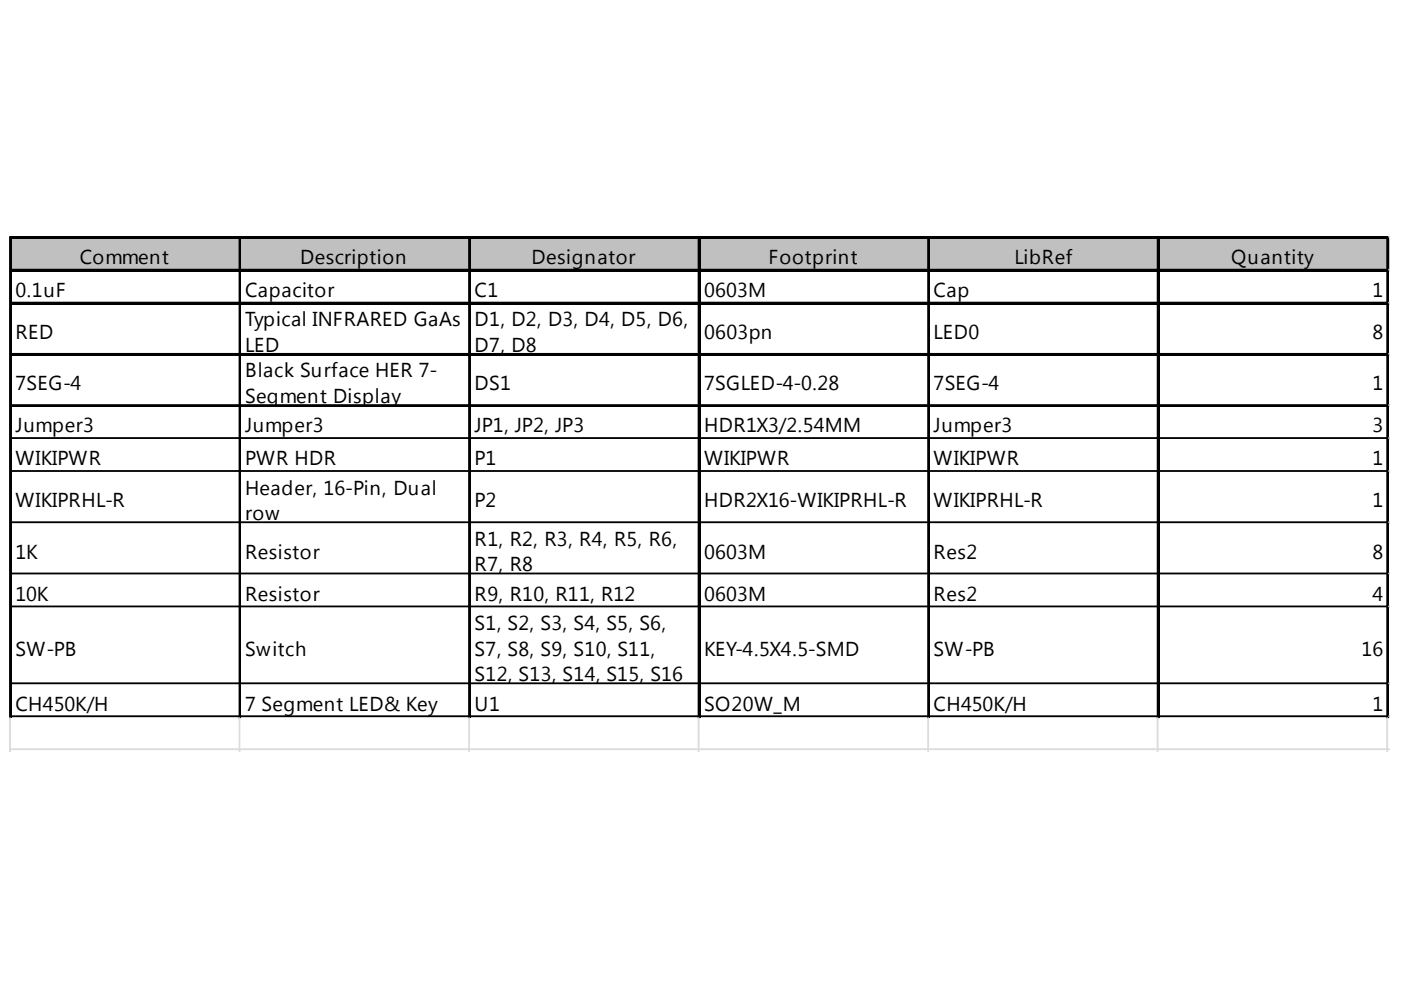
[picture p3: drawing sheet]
<svg xmlns="http://www.w3.org/2000/svg" width="297mm" height="210mm" viewBox="0 0 297 210" stroke-linecap="round" stroke-linejoin="round" font-family="sans-serif">
<defs><g id="words">
<g font-size="4.3">
<text x="16.9" y="56">Comment</text>
<text x="63.6" y="56">Description</text>
<text x="112.7" y="56">Designator</text>
<text x="162.9" y="56">Footprint</text>
<text x="215.1" y="56">LibRef</text>
<text x="261" y="56">Quantity</text>
<text x="3.3" y="62.9">0.1uF</text>
<text x="51.9" y="62.9">Capacitor</text>
<text x="100.6" y="62.9">C1</text>
<text x="149.3" y="62.9">0603M</text>
<text x="197.9" y="62.9">Cap</text>
<text x="291" y="62.9">1</text>
<text x="3.3" y="71.9">RED</text>
<text x="51.9" y="69.2">Typical INFRARED GaAs</text>
<text x="100.6" y="69.2">D1, D2, D3, D4, D5, D6,</text>
<text x="149.3" y="71.9">0603pn</text>
<text x="197.9" y="71.9">LED0</text>
<text x="291" y="71.9">8</text>
<text x="51.9" y="74.6">LED</text>
<text x="100.6" y="74.6">D7, D8</text>
<text x="3.3" y="82.7">7SEG-4</text>
<text x="51.9" y="80">Black Surface HER 7-</text>
<text x="100.6" y="82.7">DS1</text>
<text x="149.3" y="82.7">7SGLED-4-0.28</text>
<text x="197.9" y="82.7">7SEG-4</text>
<text x="291" y="82.7">1</text>
<text x="51.9" y="85.5">Segment Display</text>
<text x="3.3" y="91.7">Jumper3</text>
<text x="51.9" y="91.7">Jumper3</text>
<text x="100.6" y="91.7">JP1, JP2, JP3</text>
<text x="149.3" y="91.7">HDR1X3/2.54MM</text>
<text x="197.9" y="91.7">Jumper3</text>
<text x="291" y="91.7">3</text>
<text x="3.3" y="98.6">WIKIPWR</text>
<text x="51.9" y="98.6">PWR HDR</text>
<text x="100.6" y="98.6">P1</text>
<text x="149.3" y="98.6">WIKIPWR</text>
<text x="197.9" y="98.6">WIKIPWR</text>
<text x="291" y="98.6">1</text>
<text x="3.3" y="107.6">WIKIPRHL-R</text>
<text x="51.9" y="104.9">Header, 16-Pin, Dual</text>
<text x="100.6" y="107.6">P2</text>
<text x="149.3" y="107.6">HDR2X16-WIKIPRHL-R</text>
<text x="197.9" y="107.6">WIKIPRHL-R</text>
<text x="291" y="107.6">1</text>
<text x="51.9" y="110.3">row</text>
<text x="3.3" y="118.4">1K</text>
<text x="51.9" y="118.4">Resistor</text>
<text x="100.6" y="115.7">R1, R2, R3, R4, R5, R6,</text>
<text x="149.3" y="118.4">0603M</text>
<text x="197.9" y="118.4">Res2</text>
<text x="291" y="118.4">8</text>
<text x="100.6" y="121.2">R7, R8</text>
<text x="3.3" y="127.4">10K</text>
<text x="51.9" y="127.4">Resistor</text>
<text x="100.6" y="127.4">R9, R10, R11, R12</text>
<text x="149.3" y="127.4">0603M</text>
<text x="197.9" y="127.4">Res2</text>
<text x="291" y="127.4">4</text>
<text x="100.6" y="133.6">S1, S2, S3, S4, S5, S6,</text>
<text x="3.3" y="139">SW-PB</text>
<text x="51.9" y="139">Switch</text>
<text x="100.6" y="139">S7, S8, S9, S10, S11,</text>
<text x="149.3" y="139">KEY-4.5X4.5-SMD</text>
<text x="197.9" y="139">SW-PB</text>
<text x="288.7" y="139">16</text>
<text x="100.6" y="144.4">S12, S13, S14, S15, S16</text>
<text x="3.3" y="150.6">CH450K/H</text>
<text x="51.9" y="150.6">7 Segment LED&amp; Key</text>
<text x="100.6" y="150.6">U1</text>
<text x="149.3" y="150.6">SO20W_M</text>
<text x="197.9" y="150.6">CH450K/H</text>
<text x="291" y="150.6">1</text>
</g>
</g></defs>
<path d="M2.5 50.5h292v7.1h-292z" fill="#c0c0c0"/>
<g fill="none" stroke="#000" stroke-width=".39">
<path d="M2.1 50.2v102M2.3 50.2v102M2.5 50.2h292M2.5 50.4h292M2.5 57.2h292M2.5 57.4h292M50.8 50.6v101.6M51 50.6v101.6M99.4 50.6v101.6M99.6 50.6v101.6M148.1 50.6v101.6M148.3 50.6v101.6"/>
<path d="M196.8 50.6v101.6M197 50.6v101.6M245.4 50.6v101.6M245.6 50.6v101.6M294.1 50.6v101.6M294.3 50.6v101.6M2.5 64.2h292M2.5 64.4h292M2.5 75h292M2.5 75.2h292M2.5 85.9h292M2.5 86.1h292"/>
<path d="M2.5 92.9h292M2.5 99.9h292M2.5 110.7h292M2.5 121.6h292M2.5 128.6h292M2.5 144.9h292M2.5 151.9h292"/>
</g>
<path d="M294.5 50.2h.1M2.1 152.2v7.1M50.8 152.2v7.1M99.4 152.2v7.1M148.1 152.2v7.1M196.8 152.2v7.1M245.4 152.2v7.1M294.1 152.2v7.1" fill="none" stroke="#dadcdd" stroke-width=".39"/>
<path d="M294.5 50.2l.1 .4z" fill="#dadcdd"/>
<path d="M294.5 57.2h.1" fill="none" stroke="#dadcdd" stroke-width=".39"/>
<path d="M294.5 57.2l.1 .4z" fill="#dadcdd"/>
<path d="M294.5 64.2h.1" fill="none" stroke="#dadcdd" stroke-width=".39"/>
<path d="M294.5 64.2l.1 .4z" fill="#dadcdd"/>
<path d="M294.5 75h.1" fill="none" stroke="#dadcdd" stroke-width=".39"/>
<path d="M294.5 75l.1 .4z" fill="#dadcdd"/>
<path d="M294.5 85.9h.1" fill="none" stroke="#dadcdd" stroke-width=".39"/>
<path d="M294.5 85.9l.1 .4z" fill="#dadcdd"/>
<path d="M294.5 92.9h.1" fill="none" stroke="#dadcdd" stroke-width=".39"/>
<path d="M294.5 92.9l.1 .4z" fill="#dadcdd"/>
<path d="M294.5 99.9h.1" fill="none" stroke="#dadcdd" stroke-width=".39"/>
<path d="M294.5 99.9l.1 .4z" fill="#dadcdd"/>
<path d="M294.5 110.7h.1" fill="none" stroke="#dadcdd" stroke-width=".39"/>
<path d="M294.5 110.7l.1 .4z" fill="#dadcdd"/>
<path d="M294.5 121.6h.1" fill="none" stroke="#dadcdd" stroke-width=".39"/>
<path d="M294.5 121.6l.1 .4z" fill="#dadcdd"/>
<path d="M294.5 128.6h.1" fill="none" stroke="#dadcdd" stroke-width=".39"/>
<path d="M294.5 128.6l.1 .4z" fill="#dadcdd"/>
<path d="M294.5 144.9h.1" fill="none" stroke="#dadcdd" stroke-width=".39"/>
<path d="M294.5 144.9l.1 .4z" fill="#dadcdd"/>
<path d="M294.5 151.9h.1" fill="none" stroke="#dadcdd" stroke-width=".39"/>
<path d="M294.5 151.9l.1 .3z" fill="#dadcdd"/>
<path d="M2.1 158.8h292.5" fill="none" stroke="#dadcdd" stroke-width=".39"/>
<use href="#words"/>
</svg>
